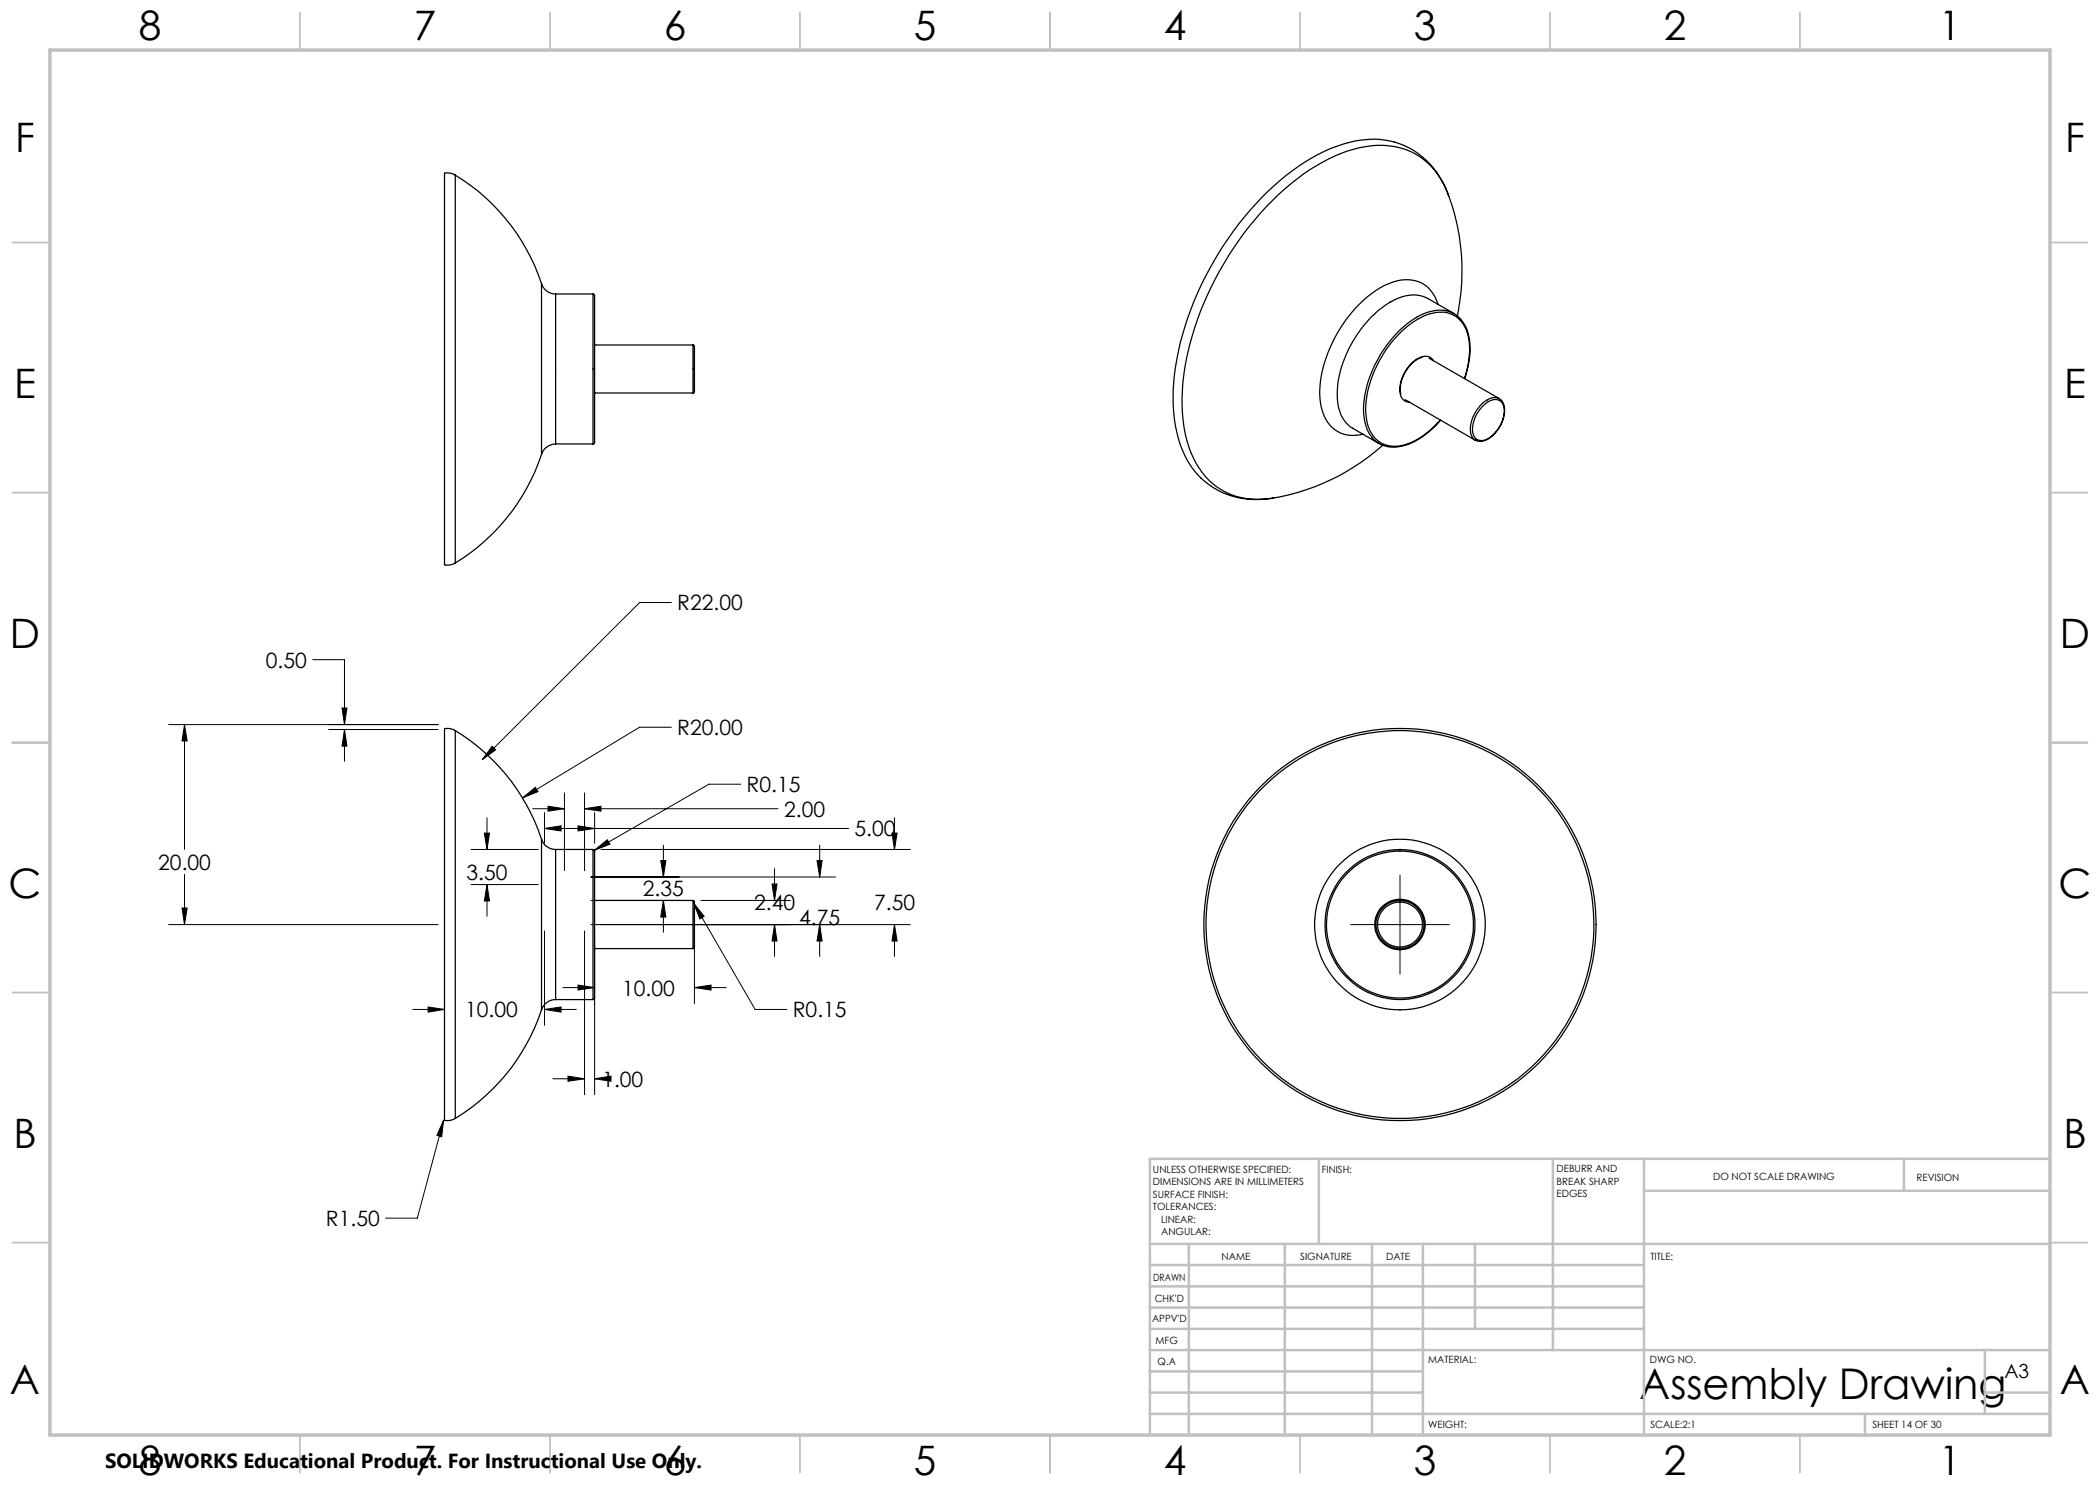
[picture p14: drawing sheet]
<svg xmlns="http://www.w3.org/2000/svg" width="420mm" height="297mm" viewBox="0 0 420 297" stroke-linecap="round" stroke-linejoin="round" font-family="sans-serif">
<defs><g id="words">
<text font-size="8.5" x="327.9" y="279.7">Assembly Drawing</text>
<g font-size="8.1">
<text x="27.7" y="8">8</text>
<text x="82.7" y="8">7</text>
<text x="132.7" y="8">6</text>
<text x="182.7" y="8">5</text>
<text x="232.7" y="8">4</text>
<text x="282.7" y="8">3</text>
<text x="332.7" y="8">2</text>
<text x="387.7" y="8">1</text>
<text x="3" y="30.4">F</text>
<text x="413" y="30.4">F</text>
<text x="2.8" y="79.6">E</text>
<text x="412.8" y="79.6">E</text>
<text x="2" y="129.6">D</text>
<text x="412" y="129.6">D</text>
<text x="1.7" y="179.6">C</text>
<text x="411.7" y="179.6">C</text>
<text x="2.7" y="229.6">B</text>
<text x="412.7" y="229.6">B</text>
<text x="2" y="278.9">A</text>
<text x="412" y="278.9">A</text>
<text x="27.7" y="295">8</text>
<text x="82.7" y="295">7</text>
<text x="132.7" y="295">6</text>
<text x="182.7" y="295">5</text>
<text x="232.7" y="295">4</text>
<text x="282.7" y="295">3</text>
<text x="332.7" y="295">2</text>
<text x="387.7" y="295">1</text>
</g>
<g font-size="4.2">
<text x="135.4" y="122.1">R22.00</text>
<text x="53.2" y="133.5">0.50</text>
<text x="135.4" y="147">R20.00</text>
<text x="149.3" y="158.4">R0.15</text>
<text x="156.8" y="163.3">2.00</text>
<text x="170.9" y="167.3">5.00</text>
<text x="31.6" y="173.9">20.00</text>
<text x="93.3" y="176">3.50</text>
<text x="128.6" y="179.2">2.35</text>
<text x="150.8" y="182">2.40</text>
<text x="159.8" y="185.1">4.75</text>
<text x="174.8" y="182">7.50</text>
<text x="93" y="203.5">10.00</text>
<text x="124.4" y="199.1">10.00</text>
<text x="158.6" y="203.5">R0.15</text>
<text x="120.5" y="217.3">1.00</text>
<text x="65.2" y="245.2">R1.50</text>
</g>
<text font-size="4.1" x="21" y="293.7">SOLIDWORKS Educational Product. For Instructional Use Only.</text>
<text font-size="3.9" x="400.9" y="275.5">A3</text>
<g font-size="2">
<text x="230.6" y="234.6">UNLESS OTHERWISE SPECIFIED:</text>
<text x="230.6" y="237.1">DIMENSIONS ARE IN MILLIMETERS</text>
<text x="230.6" y="239.6">SURFACE FINISH:</text>
<text x="264.4" y="234.6">FINISH:</text>
<text x="311.3" y="234.5">DEBURR AND</text>
<text x="311.3" y="237">BREAK SHARP</text>
<text x="311.3" y="239.5">EDGES</text>
<text x="342.6" y="236">DO NOT SCALE DRAWING</text>
<text x="383.3" y="236.2">REVISION</text>
<text x="230.6" y="242.1">TOLERANCES:</text>
<text x="232.2" y="244.6">LINEAR:</text>
<text x="232.2" y="247.1">ANGULAR:</text>
<text x="244.3" y="252">NAME</text>
<text x="260" y="251.9">SIGNATURE</text>
<text x="277.2" y="251.9">DATE</text>
<text x="330.1" y="251.9">TITLE:</text>
<text x="230.6" y="256.1">DRAWN</text>
<text x="230.9" y="260.3">CHK'D</text>
<text x="230.4" y="264.4">APPV'D</text>
<text x="231.1" y="268.8">MFG</text>
<text x="231.5" y="273">Q.A</text>
<text x="285.6" y="272.5">MATERIAL:</text>
<text x="330" y="272.5">DWG NO.</text>
<text x="285.6" y="285.5">WEIGHT:</text>
<text x="330.1" y="285.6">SCALE:2:1</text>
<text x="374.5" y="285.6">SHEET 14 OF 30</text>
</g>
</g></defs>
<g fill="none" stroke="#000" stroke-width=".25">
<path d="M91.1 35a2.84 2.84 0 0 0-2.2-.3v78.2a2.56 2.56 0 0 0 2.2-.3M91.1 35a40.2 40.2 0 0 1 17.2 21.7M91.1 35v77.6M289.7 39.2a16 16 0 0 0-15-11.4 28.4 28.4 0 0 0-16.2 6.3 63.5 63.5 0 0 0-22.8 36.1 33.4 33.4 0 0 0 .8 19.9 15.8 15.8 0 0 0 18.2 9.5M108.3 56.7a2.97 2.97 0 0 0 2.8 2.1M108.3 56.7v34.2M111.1 58.8v30M111.1 58.8h7.5M118.6 58.8l.3 .3v29.4l-.3 .3M118.6 58.8v30M118.9 69h19.7M118.9 78.6h19.7"/>
<path d="M138.6 69l.3 .2v9.2l-.3 .2M138.6 69v9.6M281 79.9l14.1 8.1M284.4 71.5a7 7 0 0 0-4.2 7.3M285.8 71.6l14.1 8.1M286.7 72.1a2.11 2.11 0 0 0-3.2-.4 7.6 7.6 0 0 0-3.4 7.2 1.91 1.91 0 0 0 1.8 1.6M287.6 60.9a6.4 6.4 0 0 0-8.3-4.7 19.9 19.9 0 0 0-10.4 8.1 25.9 25.9 0 0 0-5 14.6 8.3 8.3 0 0 0 3.8 7.5 6.6 6.6 0 0 0 4.9 .5M290.8 62.7l-5.3-3a7 7 0 0 0-6.7 .3 22.9 22.9 0 0 0-10.7 13.9 13.7 13.7 0 0 0 .4 9.6l.8 1.1 1 .9 5.5 3.2M291.5 63.2a43.2 43.2 0 0 0-2.8-26.3 13.9 13.9 0 0 0-15.5-7.6 33.1 33.1 0 0 0-16.3 8.5 62.9 62.9 0 0 0-20.4 39.1 27.6 27.6 0 0 0 2.7 15.7 13.9 13.9 0 0 0 14.7 7.1l.8-.1M292.1 63.8a5.9 5.9 0 0 0-6.4-1.4 19.5 19.5 0 0 0-10.1 9.5 19.8 19.8 0 0 0-2.8 11.7 6.1 6.1 0 0 0 4.7 5.7M292.2 63.8a10.4 10.4 0 0 1 1.6 8.5l-.9 3.4M292.9 75.7a13.6 13.6 0 0 0 0-10.4 5.6 5.6 0 0 0-7-2.5 19.6 19.6 0 0 0-10.6 10.4 17.8 17.8 0 0 0-1.9 11.4 5.7 5.7 0 0 0 8.2 4.2 16.9 16.9 0 0 0 6.5-4.8 14.9 14.9 0 0 1-8.2 5.3l-.7 .1-1.7-.1"/>
<path d="M299.9 79.7a3.5 3.5 0 0 1 .7 4.3 6 6 0 0 1-4.4 4.3l-1.1-.3M299.9 79.7a3 3 0 0 0-3.4 .9 6.8 6.8 0 0 0-2.3 6.3l.4 .8 .5 .3M108.3 90.9a40.2 40.2 0 0 1-17.2 21.7M111.1 88.8a3.1 3.1 0 0 0-2.8 2.1M111.1 88.8h7.5M276.5 89a43.6 43.6 0 0 1-21.8 10.6M296.4 81.4a3.1 3.1 0 0 1 3.6-1.3 3.1 3.1 0 0 1 .7 3.4 6.1 6.1 0 0 1-4.3 4.6 1.83 1.83 0 0 1-1.9-2 6.9 6.9 0 0 1 1.9-4.7zM91.1 146.1a2.64 2.64 0 0 0-2.2-.3v78.2a2.82 2.82 0 0 0 2.2-.3M91.1 146.1a40.1 40.1 0 0 1 17.2 21.7M91.1 146.1v77.6M108.3 167.8a3 3 0 0 0 2.8 2.1M108.3 167.8v34.2"/>
<path d="M111.1 169.9v30M111.1 169.9h7.5M118.6 169.9l.3 .3v29.4l-.3 .3M118.6 169.9v30M111.1 199.9a3 3 0 0 0-2.8 2.1M111.1 199.9h7.5M118.9 180.1h19.7M118.9 189.7h19.7M138.6 180.1l.3 .2v9.2l-.3 .2M138.6 180.1v9.6M108.3 202a39.9 39.9 0 0 1-17.2 21.7"/>
<circle cx="280" cy="184.9" r="4.8"/>
<circle cx="280" cy="184.9" r="14.7"/>
<circle cx="280" cy="184.9" r="39.2"/>
<circle cx="280" cy="184.9" r="17.1"/>
<circle cx="280" cy="184.9" r="5.1"/>
<circle cx="280" cy="184.9" r="38.8"/>
<circle cx="280" cy="184.9" r="15"/>
<circle cx="280" cy="184.9" r="4.5"/>
</g>
<g fill="none" stroke="#000" stroke-width=".2">
<path d="M62.5 131.9h6.4v13M134.3 120.5h-6.4l-31.5 31.4M33.7 144.9h53.9M36.9 144.9l.5 3.3h-1zM36.9 144.9v25M65.7 145.9h21.9M68.4 141.6h1l-.5 3.3zM68.9 145.9l.5 3.3h-1zM68.9 145.9v6.4M98.4 149.3l.7 .7-2.7 1.9zM104.5 159.6l2.6-2.1 .5 .8zM112.9 158.6v15.5"/>
<path d="M116.9 158.6v15.5M134.3 145.4h-6.4l-23.4 14.2M148.1 156.8h-6.3l-22.9 13.3M36.9 174.9v10M94.2 169.9h13.4M94.2 176.9h13.4M96.9 166.6h1l-.5 3.3zM97.4 176.9l.5 3.3h-1zM97.4 163.5v6.4M97.4 176.9v6.4M106.5 161.7h6.4M108.9 165.7l3.3-.5v1z"/>
<path d="M108.9 162.5v6.1M108.9 165.7h60.8M109.6 161.3l3.3 .4-3.3 .5zM115.6 165.2l3.3 .5-3.3 .5zM116.9 161.7l3.3-.4v.9zM116.9 161.7h38.7M118.2 175.4h48.9M118.9 170.1l2.6-2.1 .5 .8zM118.9 162.5v6.1M120.2 169.9h61.9M132.2 172.1h1l-.5 3.3zM132.7 169v6.4"/>
<path d="M154.4 176.8h1l-.5 3.3zM154.9 173.7v6.4M163.4 172.1h1l-.5 3.3zM163.9 169v6.4M178.4 166.6h1l-.5 3.3zM178.9 163.5v6.4M280 175v19.8M33.7 184.9h53.9M36.4 181.6h1l-.5 3.3zM88.9 186.2v18.9M108.9 186.2v18.9M112.6 197.5h6.3"/>
<path d="M115.6 197l3.3 .5-3.3 .5zM116.9 186.2v32.7M118.2 184.9h63.9M118.2 180.1h17.7M118.9 186.2v32.7M132.7 180.1l.5 3.3h-1zM132.7 180.1v6.3M138.7 180.7l2.1 2.6-.8 .5zM138.7 180.7l12.3 21.2h6.4M138.9 197.5l3.3-.5v1zM138.9 181.4v19.3M138.9 197.5h6.3"/>
<path d="M140.2 180.1h17.9M154.9 184.9l.5 3.3h-1zM154.9 184.9v6.4M163.9 184.9l.5 3.3h-1zM163.9 184.9v6.4M178.9 184.9l.5 3.3h-1zM178.9 184.9v6.4M270.1 184.9h19.8M82.5 201.9h6.4M85.6 201.4l3.3 .5-3.3 .5zM108.9 201.9l3.3-.5v1zM108.9 201.9h6.4"/>
<path d="M110.6 215.8h6.3M113.6 215.2l3.3 .6-3.3 .4zM118.9 215.8l3.3-.6v1zM118.9 215.8h.4M88.7 224l-.4 3.4-.9-.3zM88.7 224l-5.2 19.6h-6.4"/>
</g>
<g fill="none" stroke="#c0c0c0" stroke-width=".35">
<path d="M60 2.5v7.5M110 2.5v7.5M160 2.5v7.5M210 2.5v7.5M260 2.5v7.5M310 2.5v7.5M360 2.5v7.5M2.5 48.5h7.5M410 48.5h7.5M2.5 98.5h7.5M410 98.5h7.5M2.5 148.5h7.5"/>
<path d="M410 148.5h7.5M2.5 198.5h7.5M410 198.5h7.5M2.5 248.5h7.5M410 248.5h7.5M60 287v7.5M110 287v7.5M160 287v7.5M210 287v7.5M260 287v7.5M310 287v7.5M360 287v7.5"/>
</g>
<g fill="none" stroke="#c0c0c0" stroke-width=".5">
<path d="M263.8 231.8v17M310.6 231.8v38.2M328.8 231.8v55.2M328.8 238.2h81.2M380.8 231.8v6.4M410 231.8h-180v55.2M230 248.8h180M230 257.3h98.8M230 253h98.8M237.8 248.8v38.2M257 248.8v38.2M274.4 248.8v38.2"/>
<path d="M284.6 248.8v38.2M295 248.8v17M230 265.8h98.8M230 261.5h98.8M230 278.5h54.6M230 274.3h54.6M230 270h180M397 278.5h13M397 270v12.8M230 282.8h180M373 282.8v4.2"/>
</g>
<path d="M10 10h400v277h-400z" fill="none" stroke="#c0c0c0" stroke-width=".7"/>
<path d="M108.9 165.7l3.3-.5v1zM115.6 165.2l3.3 .5-3.3 .5zM178.9 184.9l.5 3.3h-1zM178.4 166.6h1l-.5 3.3zM109.6 161.3l3.3 .4-3.3 .5zM116.9 161.7l3.3-.4v.9zM163.9 184.9l.5 3.3h-1zM163.4 172.1h1l-.5 3.3zM113.6 215.2l3.3 .6-3.3 .4zM118.9 215.8l3.3-.6v1zM36.4 181.6h1l-.5 3.3zM36.9 144.9l.5 3.3h-1zM108.9 201.9l3.3-.5v1zM85.6 201.4l3.3 .5-3.3 .5zM104.5 159.6l3.1-1.3-.5-.8zM68.4 141.6h1l-.5 3.3zM68.9 145.9l.5 3.3h-1zM97.4 176.9l.5 3.3h-1zM96.9 166.6h1l-.5 3.3zM98.4 149.3l-2 2.6 2.7-1.9zM118.9 170.1l3.1-1.3-.5-.8zM88.7 224l-1.3 3.1 .9 .3zM138.9 197.5l3.3-.5v1zM115.6 197l3.3 .5-3.3 .5zM154.4 176.8h1l-.5 3.3zM154.9 184.9l.5 3.3h-1zM132.2 172.1h1l-.5 3.3zM132.7 180.1l.5 3.3h-1zM138.7 180.7l1.3 3.1 .8-.5z" fill="#000"/>
<use href="#words"/>
</svg>
